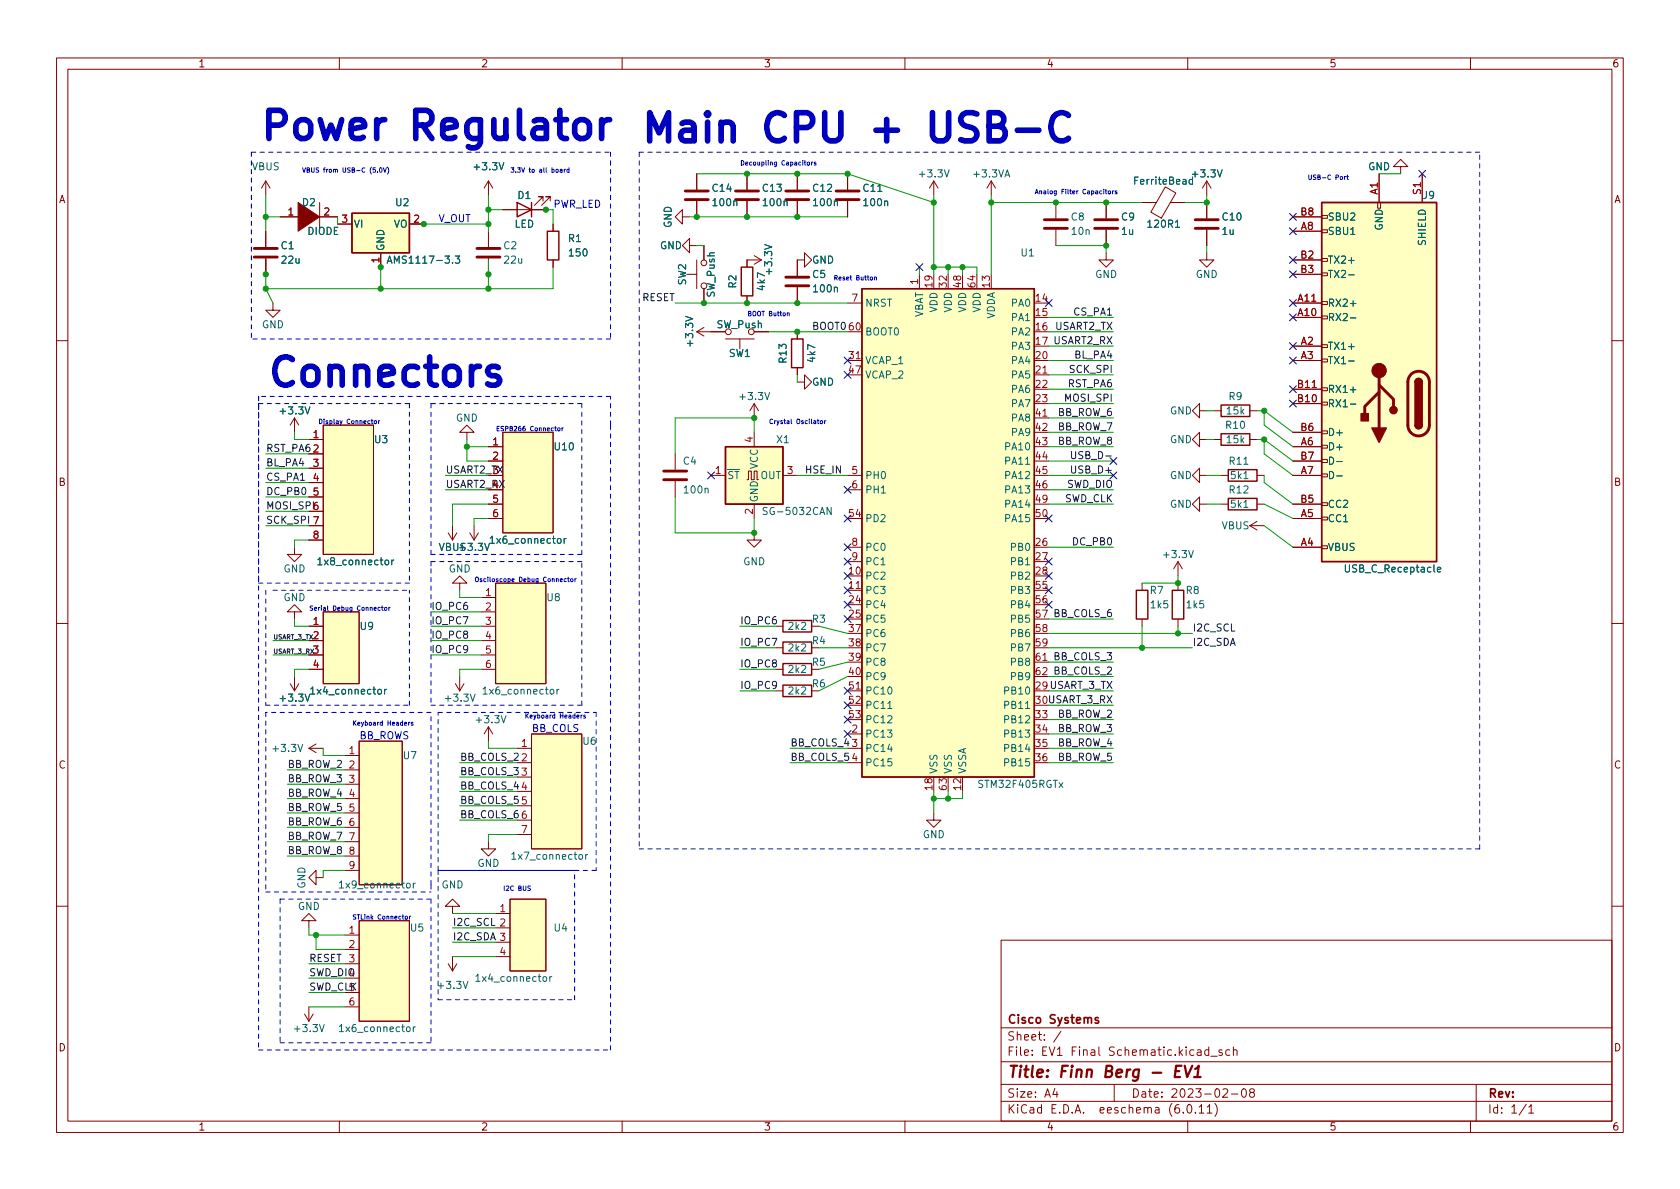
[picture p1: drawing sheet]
<svg xmlns="http://www.w3.org/2000/svg" width="297mm" height="210mm" viewBox="0 0 297 210" stroke-linecap="round" stroke-linejoin="round" font-family="sans-serif">
<defs><g id="words">
<g font-size="7" fill="#0000c2">
<text x="45.7" y="24.7">Power</text>
<text x="72.7" y="24.7">Regulator</text>
<text x="113" y="25.2">Main</text>
<text x="135" y="25.2">CPU</text>
<text x="155" y="25.2">+</text>
<text x="166" y="25.2">USB-C</text>
<text x="47" y="68.3">Connectors</text>
</g>
<g font-size="2.8" fill="#840000">
<text x="178" y="191.2">Title:</text>
<text x="187.3" y="191.2">Finn</text>
<text x="195.5" y="191.2">Berg</text>
<text x="208.6" y="191.2">EV1</text>
</g>
<g font-size="2.1" fill="#840000">
<text x="178" y="184.5">Sheet:</text>
<text x="178" y="181.5">Cisco</text>
<text x="185.5" y="181.5">Systems</text>
<text x="178" y="187.2">File:</text>
<text x="184.4" y="187.2">EV1</text>
<text x="190.1" y="187.2">Final</text>
<text x="197.2" y="187.2">Schematic.kicad_sch</text>
<text x="178" y="197.4">KiCad</text>
<text x="178" y="194.6">Size:</text>
<text x="184.7" y="194.6">A4</text>
<text x="185.7" y="197.4">E.D.A.</text>
<text x="194.6" y="197.4">eeschema</text>
<text x="200" y="194.6">Date:</text>
<text x="207" y="197.4">(6.0.11)</text>
<text x="207" y="194.6">2023-02-08</text>
<text x="263" y="194.6">Rev:</text>
<text x="263" y="197.4">Id:</text>
<text x="267.1" y="197.4">1/1</text>
</g>
<g font-size="1.8" fill="#840000">
<text x="35" y="12.3">1</text>
<text x="85" y="12.3">2</text>
<text x="135" y="12.3">3</text>
<text x="185" y="12.3">4</text>
<text x="235" y="12.3">5</text>
<text x="285" y="12.3">6</text>
<text x="10.4" y="36.3">A</text>
<text x="285.4" y="36.3">A</text>
<text x="78.7" y="83.7">USART2_TX</text>
<text x="10.3" y="86.3">B</text>
<text x="78.7" y="86.3">USART2_RX</text>
<text x="285.3" y="86.3">B</text>
<text x="10.3" y="136.3">C</text>
<text x="285.3" y="136.3">C</text>
<text x="10.3" y="186.3">D</text>
<text x="285.3" y="186.3">D</text>
<text x="35" y="200.3">1</text>
<text x="85" y="200.3">2</text>
<text x="135" y="200.3">3</text>
<text x="185" y="200.3">4</text>
<text x="235" y="200.3">5</text>
<text x="285" y="200.3">6</text>
</g>
<g font-size="1.8" fill="#006464">
<text x="44.5" y="30.5">VBUS</text>
<text x="83.4" y="30.5">+3.3V</text>
<text x="91.4" y="35.6">D1</text>
<text x="125.7" y="34.3">C14</text>
<text x="134.6" y="34.3">C13</text>
<text x="143.5" y="34.3">C12</text>
<text x="152.4" y="34.3">C11</text>
<text x="162.2" y="31.8">+3.3V</text>
<text x="171.8" y="31.8">+3.3VA</text>
<text x="200.3" y="33">FerriteBead</text>
<text x="210.4" y="31.8">+3.3V</text>
<text x="241.8" y="30.5">GND</text>
<text x="251.5" y="35.6">J9</text>
<text x="53.3" y="36.8">D2</text>
<text x="54.3" y="41.9">DIODE</text>
<text x="62.5" y="40.6">VI</text>
<text x="69.6" y="40.6">VO</text>
<text x="69.8" y="36.8">U2</text>
<text x="90.9" y="40.6">LED</text>
<text x="119.1" y="40.4" transform="rotate(-90 119.1 40.4)">GND</text>
<text x="125.7" y="36.8">100n</text>
<text x="134.6" y="36.8">100n</text>
<text x="143.5" y="36.8">100n</text>
<text x="152.4" y="36.8">100n</text>
<text x="189.2" y="39.4">C8</text>
<text x="189.2" y="41.9">10n</text>
<text x="198.1" y="39.4">C9</text>
<text x="198.1" y="41.9">1u</text>
<text x="202.6" y="40.6">120R1</text>
<text x="215.9" y="39.4">C10</text>
<text x="215.9" y="41.9">1u</text>
<text x="234.7" y="41.9">SBU1</text>
<text x="234.7" y="39.4">SBU2</text>
<text x="244.9" y="40.8" transform="rotate(-90 244.9 40.8)">GND</text>
<text x="49.5" y="44.5">C1</text>
<text x="49.5" y="47">22u</text>
<text x="68.3" y="47">AMS1117-3.3</text>
<text x="68.3" y="44.4" transform="rotate(-90 68.3 44.4)">GND</text>
<text x="88.9" y="44.5">C2</text>
<text x="88.9" y="47">22u</text>
<text x="100.3" y="43.2">R1</text>
<text x="100.3" y="45.7">150</text>
<text x="116.6" y="44.5">GND</text>
<text x="143.5" y="47">GND</text>
<text x="180.3" y="45.7">U1</text>
<text x="234.7" y="47">TX2+</text>
<text x="252.5" y="43.6" transform="rotate(-90 252.5 43.6)">SHIELD</text>
<text x="121.7" y="50.5" transform="rotate(-90 121.7 50.5)">SW2</text>
<text x="126.8" y="52.7" transform="rotate(-90 126.8 52.7)">SW_Push</text>
<text x="130.6" y="51.1" transform="rotate(-90 130.6 51.1)">R2</text>
<text x="135.6" y="51.6" transform="rotate(-90 135.6 51.6)">4k7</text>
<text x="136.9" y="48.9" transform="rotate(-90 136.9 48.9)">+3.3V</text>
<text x="143.5" y="49.5">C5</text>
<text x="143.5" y="52.1">100n</text>
<text x="193.6" y="49.5">GND</text>
<text x="211.3" y="49.5">GND</text>
<text x="234.7" y="49.5">TX2-</text>
<text x="46.2" y="58.4">GND</text>
<text x="126.6" y="58.4">SW_Push</text>
<text x="152.9" y="59.7">BOOT0</text>
<text x="152.9" y="54.6">NRST</text>
<text x="163.6" y="56.1" transform="rotate(-90 163.6 56.1)">VBAT</text>
<text x="166.1" y="55.3" transform="rotate(-90 166.1 55.3)">VDD</text>
<text x="168.7" y="55.3" transform="rotate(-90 168.7 55.3)">VDD</text>
<text x="171.2" y="55.3" transform="rotate(-90 171.2 55.3)">VDD</text>
<text x="173.7" y="55.3" transform="rotate(-90 173.7 55.3)">VDD</text>
<text x="176.3" y="56.4" transform="rotate(-90 176.3 56.4)">VDDA</text>
<text x="178.7" y="54.6">PA0</text>
<text x="178.7" y="57.2">PA1</text>
<text x="178.7" y="59.7">PA2</text>
<text x="234.7" y="57.2">RX2-</text>
<text x="234.7" y="54.6">RX2+</text>
<text x="122.9" y="61.6" transform="rotate(-90 122.9 61.6)">+3.3V</text>
<text x="128.8" y="63.5">SW1</text>
<text x="139.5" y="64.4" transform="rotate(-90 139.5 64.4)">R13</text>
<text x="144.5" y="64.3" transform="rotate(-90 144.5 64.3)">4k7</text>
<text x="152.9" y="64.8">VCAP_1</text>
<text x="178.7" y="62.2">PA3</text>
<text x="178.7" y="64.8">PA4</text>
<text x="234.7" y="62.2">TX1+</text>
<text x="234.7" y="64.8">TX1-</text>
<text x="130.4" y="71.1">+3.3V</text>
<text x="143.5" y="68.6">GND</text>
<text x="152.9" y="67.3">VCAP_2</text>
<text x="178.7" y="67.3">PA5</text>
<text x="178.7" y="69.9">PA6</text>
<text x="217.1" y="71.1">R9</text>
<text x="234.7" y="69.9">RX1+</text>
<text x="49.2" y="73.7">+3.3V</text>
<text x="80.5" y="74.9">GND</text>
<text x="178.7" y="72.4">PA7</text>
<text x="178.7" y="74.9">PA8</text>
<text x="178.7" y="77.5">PA9</text>
<text x="206.8" y="73.7">GND</text>
<text x="216.5" y="76.2">R10</text>
<text x="216.6" y="73.7">15k</text>
<text x="234.7" y="72.4">RX1-</text>
<text x="234.7" y="77.5">D+</text>
<text x="66" y="78.7">U3</text>
<text x="97.8" y="80">U10</text>
<text x="120.7" y="82.6">C4</text>
<text x="134.4" y="83" transform="rotate(-90 134.4 83)">VCC</text>
<text x="137.1" y="78.7">X1</text>
<text x="177.4" y="80">PA10</text>
<text x="177.4" y="82.6">PA11</text>
<text x="206.8" y="78.7">GND</text>
<text x="216.6" y="78.7">15k</text>
<text x="217.1" y="82.6">R11</text>
<text x="234.7" y="80">D+</text>
<text x="234.7" y="82.6">D-</text>
<text x="120.7" y="87.6">100n</text>
<text x="128.5" y="85.1">~{ST}</text>
<text x="134.4" y="88.9" transform="rotate(-90 134.4 88.9)">GND</text>
<text x="134.4" y="85.1">OUT</text>
<text x="152.9" y="85.1">PH0</text>
<text x="152.9" y="87.6">PH1</text>
<text x="177.4" y="85.1">PA12</text>
<text x="177.4" y="87.6">PA13</text>
<text x="206.8" y="85.1">GND</text>
<text x="217.1" y="87.6">R12</text>
<text x="217.4" y="85.1">5k1</text>
<text x="234.7" y="85.1">D-</text>
<text x="134.6" y="91.4">SG-5032CAN</text>
<text x="152.9" y="92.7">PD2</text>
<text x="177.4" y="90.2">PA14</text>
<text x="177.4" y="92.7">PA15</text>
<text x="206.8" y="90.2">GND</text>
<text x="215.9" y="94">VBUS</text>
<text x="217.4" y="90.2">5k1</text>
<text x="234.7" y="92.7">CC1</text>
<text x="234.7" y="90.2">CC2</text>
<text x="50.1" y="101.6">GND</text>
<text x="55.9" y="100.3">1x8_connector</text>
<text x="77.5" y="97.8">VBUS</text>
<text x="79.3" y="101.6">GND</text>
<text x="80.9" y="97.8">+3.3V</text>
<text x="86.4" y="96.5">1x6_connector</text>
<text x="131.3" y="100.3">GND</text>
<text x="152.9" y="97.8">PC0</text>
<text x="152.9" y="100.3">PC1</text>
<text x="178.5" y="97.8">PB0</text>
<text x="178.5" y="100.3">PB1</text>
<text x="205.4" y="99.1">+3.3V</text>
<text x="234.7" y="97.8">VBUS</text>
<text x="237.5" y="101.6">USB_C_Receptacle</text>
<text x="50.1" y="106.7">GND</text>
<text x="96.5" y="106.7">U8</text>
<text x="152.9" y="102.9">PC2</text>
<text x="152.9" y="105.4">PC3</text>
<text x="152.9" y="108">PC4</text>
<text x="178.5" y="102.9">PB2</text>
<text x="178.5" y="105.4">PB3</text>
<text x="178.5" y="108">PB4</text>
<text x="203.2" y="105.4">R7</text>
<text x="203.2" y="108">1k5</text>
<text x="209.6" y="105.4">R8</text>
<text x="209.6" y="108">1k5</text>
<text x="63.5" y="111.8">U9</text>
<text x="139.2" y="111.8">2k2</text>
<text x="143.5" y="110.5">R3</text>
<text x="152.9" y="110.5">PC5</text>
<text x="152.9" y="113">PC6</text>
<text x="178.5" y="110.5">PB5</text>
<text x="178.5" y="113">PB6</text>
<text x="139.2" y="115.6">2k2</text>
<text x="139.2" y="119.4">2k2</text>
<text x="143.5" y="114.3">R4</text>
<text x="143.5" y="118.1">R5</text>
<text x="152.9" y="115.6">PC7</text>
<text x="152.9" y="118.1">PC8</text>
<text x="178.5" y="115.6">PB7</text>
<text x="178.5" y="118.1">PB8</text>
<text x="49.2" y="124.5">+3.3V</text>
<text x="54.6" y="123.2">1x4_connector</text>
<text x="78.4" y="124.5">+3.3V</text>
<text x="85.1" y="123.2">1x6_connector</text>
<text x="139.2" y="123.2">2k2</text>
<text x="143.5" y="121.9">R6</text>
<text x="152.9" y="120.7">PC9</text>
<text x="152.9" y="123.2">PC10</text>
<text x="152.9" y="125.7">PC11</text>
<text x="177.3" y="123.2">PB10</text>
<text x="177.3" y="125.7">PB11</text>
<text x="178.5" y="120.7">PB9</text>
<text x="83.8" y="128.3">+3.3V</text>
<text x="152.9" y="130.8">PC13</text>
<text x="152.9" y="128.3">PC12</text>
<text x="177.3" y="128.3">PB12</text>
<text x="177.3" y="130.8">PB13</text>
<text x="47.9" y="133.4">+3.3V</text>
<text x="71.1" y="134.6">U7</text>
<text x="102.9" y="132.1">U6</text>
<text x="152.9" y="133.4">PC14</text>
<text x="152.9" y="135.9">PC15</text>
<text x="166.1" y="136.9" transform="rotate(-90 166.1 136.9)">VSS</text>
<text x="168.7" y="136.9" transform="rotate(-90 168.7 136.9)">VSS</text>
<text x="171.2" y="136.9" transform="rotate(-90 171.2 136.9)">VSSA</text>
<text x="177.3" y="133.4">PB14</text>
<text x="177.3" y="135.9">PB15</text>
<text x="172.7" y="139.7">STM32F405RGTx</text>
<text x="163.1" y="148.6">GND</text>
<text x="84.3" y="153.7">GND</text>
<text x="90.2" y="152.4">1x7_connector</text>
<text x="52.6" y="161.3">GND</text>
<text x="54.4" y="157.2" transform="rotate(-90 54.4 157.2)">GND</text>
<text x="59.7" y="157.5">1x9_connector</text>
<text x="78" y="157.5">GND</text>
<text x="72.4" y="165.1">U5</text>
<text x="97.8" y="165.1">U4</text>
<text x="83.8" y="174">1x4_connector</text>
<text x="77.1" y="175.3">+3.3V</text>
<text x="51.7" y="182.9">+3.3V</text>
<text x="59.7" y="182.9">1x6_connector</text>
</g>
<g font-size="1.8" fill="#a90000">
<text x="243.6" y="34.5" transform="rotate(-90 243.6 34.5)">A1</text>
<text x="251.2" y="34.6" transform="rotate(-90 251.2 34.6)">S1</text>
<text x="50.8" y="38.1">1</text>
<text x="57.1" y="38.1">2</text>
<text x="60.3" y="39.4">3</text>
<text x="73" y="39.4">2</text>
<text x="229.8" y="38.1">B8</text>
<text x="229.9" y="40.6">A8</text>
<text x="67.1" y="46.6" transform="rotate(-90 67.1 46.6)">1</text>
<text x="229.8" y="45.7">B2</text>
<text x="150.4" y="53.3">7</text>
<text x="162.3" y="50.5" transform="rotate(-90 162.3 50.5)">1</text>
<text x="164.8" y="51.1" transform="rotate(-90 164.8 51.1)">19</text>
<text x="167.4" y="51.1" transform="rotate(-90 167.4 51.1)">32</text>
<text x="169.9" y="51.1" transform="rotate(-90 169.9 51.1)">48</text>
<text x="172.5" y="51.1" transform="rotate(-90 172.5 51.1)">64</text>
<text x="175" y="51.1" transform="rotate(-90 175 51.1)">13</text>
<text x="182.9" y="53.3">14</text>
<text x="229.3" y="53.3">A11</text>
<text x="229.8" y="48.3">B3</text>
<text x="149.8" y="58.4">60</text>
<text x="182.9" y="55.9">15</text>
<text x="182.9" y="58.4">16</text>
<text x="229.3" y="55.9">A10</text>
<text x="149.8" y="63.5">31</text>
<text x="182.9" y="61">17</text>
<text x="182.9" y="63.5">20</text>
<text x="229.9" y="61">A2</text>
<text x="229.9" y="63.5">A3</text>
<text x="149.8" y="66">47</text>
<text x="182.9" y="66">21</text>
<text x="182.9" y="68.6">22</text>
<text x="182.9" y="71.1">23</text>
<text x="229.2" y="71.1">B10</text>
<text x="229.2" y="68.6">B11</text>
<text x="55.2" y="77.5">1</text>
<text x="182.9" y="73.7">41</text>
<text x="182.9" y="76.2">42</text>
<text x="229.8" y="76.2">B6</text>
<text x="55.2" y="80">2</text>
<text x="55.2" y="82.5">3</text>
<text x="86.9" y="78.7">1</text>
<text x="86.9" y="81.3">2</text>
<text x="86.9" y="83.8">3</text>
<text x="126.3" y="83.8">1</text>
<text x="133.1" y="78.4" transform="rotate(-90 133.1 78.4)">4</text>
<text x="139" y="83.8">3</text>
<text x="150.4" y="83.8">5</text>
<text x="182.9" y="78.7">43</text>
<text x="182.9" y="81.3">44</text>
<text x="182.9" y="83.8">45</text>
<text x="229.8" y="81.3">B7</text>
<text x="229.9" y="78.7">A6</text>
<text x="229.9" y="83.8">A7</text>
<text x="55.2" y="85.1">4</text>
<text x="55.2" y="87.6">5</text>
<text x="86.9" y="86.4">4</text>
<text x="86.9" y="88.9">5</text>
<text x="150.4" y="86.4">6</text>
<text x="182.9" y="86.4">46</text>
<text x="182.9" y="88.9">49</text>
<text x="229.8" y="88.9">B5</text>
<text x="55.2" y="95.2">8</text>
<text x="55.2" y="90.2">6</text>
<text x="55.2" y="92.7">7</text>
<text x="86.9" y="91.4">6</text>
<text x="133.1" y="91.1" transform="rotate(-90 133.1 91.1)">2</text>
<text x="149.8" y="91.4">54</text>
<text x="182.9" y="91.4">50</text>
<text x="229.9" y="91.4">A5</text>
<text x="149.8" y="101.6">10</text>
<text x="150.4" y="96.5">8</text>
<text x="150.4" y="99.1">9</text>
<text x="182.9" y="96.5">26</text>
<text x="182.9" y="99.1">27</text>
<text x="182.9" y="101.6">28</text>
<text x="229.9" y="96.5">A4</text>
<text x="85.7" y="105.4">1</text>
<text x="85.7" y="107.9">2</text>
<text x="149.8" y="104.1">11</text>
<text x="149.8" y="106.7">24</text>
<text x="182.9" y="104.1">55</text>
<text x="182.9" y="106.7">56</text>
<text x="55.2" y="110.5">1</text>
<text x="55.2" y="113">2</text>
<text x="85.7" y="110.5">3</text>
<text x="85.7" y="113">4</text>
<text x="149.8" y="109.2">25</text>
<text x="149.8" y="111.8">37</text>
<text x="182.9" y="109.2">57</text>
<text x="182.9" y="111.8">58</text>
<text x="55.2" y="115.6">3</text>
<text x="55.2" y="118.1">4</text>
<text x="85.7" y="115.6">5</text>
<text x="85.7" y="118.1">6</text>
<text x="149.8" y="114.3">38</text>
<text x="149.8" y="116.8">39</text>
<text x="149.8" y="119.4">40</text>
<text x="182.9" y="114.3">59</text>
<text x="182.9" y="116.8">61</text>
<text x="182.9" y="119.4">62</text>
<text x="149.8" y="121.9">51</text>
<text x="149.8" y="124.5">52</text>
<text x="149.8" y="127">53</text>
<text x="150.4" y="129.5">2</text>
<text x="182.9" y="127">33</text>
<text x="182.9" y="129.5">34</text>
<text x="61.5" y="133.3">1</text>
<text x="61.5" y="135.9">2</text>
<text x="92" y="132.1">1</text>
<text x="92" y="134.6">2</text>
<text x="92" y="137.2">3</text>
<text x="150.4" y="134.6">4</text>
<text x="182.9" y="132.1">35</text>
<text x="182.9" y="134.6">36</text>
<text x="61.5" y="138.4">3</text>
<text x="61.5" y="141">4</text>
<text x="61.5" y="143.5">5</text>
<text x="92" y="142.2">5</text>
<text x="164.8" y="140" transform="rotate(-90 164.8 140)">18</text>
<text x="167.4" y="140" transform="rotate(-90 167.4 140)">63</text>
<text x="169.9" y="140" transform="rotate(-90 169.9 140)">12</text>
<text x="61.5" y="146">6</text>
<text x="61.5" y="148.6">7</text>
<text x="92" y="144.8">6</text>
<text x="92" y="147.3">7</text>
<text x="61.5" y="151.1">8</text>
<text x="61.5" y="153.7">9</text>
<text x="88.2" y="161.3">1</text>
<text x="61.5" y="165.1">1</text>
<text x="61.5" y="167.6">2</text>
<text x="88.2" y="168.9">4</text>
<text x="61.5" y="177.8">6</text>
</g>
<g font-size="1.8" fill="#0000c2">
<text x="77.5" y="39.3">V_OUT</text>
<text x="97.8" y="36.7">PWR_LED</text>
<text x="63.5" y="130.7">BB_ROWS</text>
<text x="94" y="129.4">BB_COLS</text>
</g>
<g font-size="1.8" fill="#0f0f0f">
<text x="113.5" y="53.2">RESET</text>
<text x="143.5" y="58.3">BOOT0</text>
<text x="186.5" y="58.3">USART2_TX</text>
<text x="189.7" y="55.8">CS_PA1</text>
<text x="186.2" y="60.9">USART2_RX</text>
<text x="188.9" y="65.9">SCK_SPI</text>
<text x="189.9" y="63.4">BL_PA4</text>
<text x="188" y="71">MOSI_SPI</text>
<text x="188.7" y="68.5">RST_PA6</text>
<text x="187" y="76.1">BB_ROW_7</text>
<text x="187" y="73.6">BB_ROW_6</text>
<text x="47" y="79.9">RST_PA6</text>
<text x="47" y="82.4">BL_PA4</text>
<text x="142.2" y="83.7">HSE_IN</text>
<text x="187" y="78.6">BB_ROW_8</text>
<text x="189.1" y="83.7">USB_D+</text>
<text x="189.1" y="81.2">USB_D-</text>
<text x="47" y="87.5">DC_PB0</text>
<text x="47" y="85">CS_PA1</text>
<text x="188.2" y="88.8">SWD_CLK</text>
<text x="188.6" y="86.3">SWD_DIO</text>
<text x="47" y="90.1">MOSI_SPI6</text>
<text x="47" y="92.6">SCK_SPI 7</text>
<text x="189.4" y="96.4">DC_PB0</text>
<text x="76.2" y="107.8">IO_PC6</text>
<text x="76.2" y="112.9">IO_PC8</text>
<text x="76.2" y="110.4">IO_PC7</text>
<text x="130.8" y="110.4">IO_PC6</text>
<text x="186.2" y="109.1">BB_COLS_6</text>
<text x="210.8" y="111.7">I2C_SCL</text>
<text x="76.2" y="115.5">IO_PC9</text>
<text x="130.8" y="118">IO_PC8</text>
<text x="130.8" y="114.2">IO_PC7</text>
<text x="186.2" y="119.3">BB_COLS_2</text>
<text x="186.2" y="116.7">BB_COLS_3</text>
<text x="210.8" y="114.2">I2C_SDA</text>
<text x="130.8" y="121.8">IO_PC9</text>
<text x="182.9" y="121.9">29 USART_3_TX</text>
<text x="182.9" y="124.5">30 USART_3_RX</text>
<text x="139.7" y="132">BB_COLS_4</text>
<text x="187" y="129.4">BB_ROW_3</text>
<text x="187" y="126.9">BB_ROW_2</text>
<text x="187" y="132">BB_ROW_4</text>
<text x="50.8" y="135.8">BB_ROW_2</text>
<text x="81.3" y="137.1">BB_COLS_3</text>
<text x="81.3" y="134.5">BB_COLS_2</text>
<text x="139.7" y="134.5">BB_COLS_5</text>
<text x="150.4" y="132.1">3</text>
<text x="187" y="134.5">BB_ROW_5</text>
<text x="50.8" y="143.4">BB_ROW_5</text>
<text x="50.8" y="138.3">BB_ROW_3</text>
<text x="50.8" y="140.9">BB_ROW_4</text>
<text x="81.3" y="142.1">BB_COLS_5</text>
<text x="81.3" y="139.6">BB_COLS_4</text>
<text x="92" y="139.7">4</text>
<text x="50.8" y="148.5">BB_ROW_7</text>
<text x="50.8" y="145.9">BB_ROW_6</text>
<text x="81.3" y="144.7">BB_COLS_6</text>
<text x="50.8" y="151">BB_ROW_8</text>
<text x="80" y="166.3">I2C_SDA 3</text>
<text x="80" y="163.7">I2C_SCL 2</text>
<text x="54.6" y="172.6">SWD_DIO</text>
<text x="54.6" y="170.1">RESET 3</text>
<text x="61.5" y="172.7">4</text>
<text x="54.6" y="175.2">SWD_CLK</text>
<text x="61.5" y="175.3">5</text>
</g>
<g font-size="1.1" fill="#0000c2">
<text x="130.8" y="29.2">Decoupling</text>
<text x="138.2" y="29.2">Capacitors</text>
<text x="53.3" y="30.5">VBUS</text>
<text x="57.2" y="30.5">from</text>
<text x="60.7" y="30.5">USB-C</text>
<text x="65.6" y="30.5">(5.0V)</text>
<text x="90.2" y="30.5">3.3V</text>
<text x="93.5" y="30.5">to</text>
<text x="95.5" y="30.5">all</text>
<text x="97.8" y="30.5">board</text>
<text x="182.9" y="34.3">Analog</text>
<text x="187.6" y="34.3">Filter</text>
<text x="191.5" y="34.3">Capacitors</text>
<text x="231.1" y="31.8">USB-C</text>
<text x="236.1" y="31.8">Port</text>
<text x="147.3" y="49.6">Reset</text>
<text x="151.4" y="49.6">Button</text>
<text x="132.1" y="55.9">BOOT Button</text>
<text x="56.2" y="75">Display</text>
<text x="61.3" y="75">Connector</text>
<text x="87.6" y="76.2">ESP8266</text>
<text x="93.7" y="76.2">Connector</text>
<text x="135.9" y="75">Crystal</text>
<text x="140.8" y="75">Oscilator</text>
<text x="54.6" y="108">Serial</text>
<text x="58.8" y="108">Debug</text>
<text x="63.3" y="108">Connector</text>
<text x="83.8" y="102.9">Osciloscope</text>
<text x="91.7" y="102.9">Debug</text>
<text x="96.2" y="102.9">Connector</text>
<text x="62.2" y="128.3">Keyboard</text>
<text x="68.5" y="128.3">Headers</text>
<text x="92.7" y="127">Keyboard</text>
<text x="99" y="127">Headers</text>
<text x="88.9" y="157.5">I2C</text>
<text x="91.6" y="157.5">BUS</text>
<text x="62.2" y="162.6">STLink</text>
<text x="66.8" y="162.6">Connector</text>
</g>
<g font-size="1.1" fill="#0f0f0f">
<text x="48.3" y="113.1">USART_3_TX</text>
<text x="48.3" y="115.6">USART_3_RX</text>
</g>
</g></defs>
<g fill="none" stroke="#840000" stroke-width=".18">
<path d="M10 10.2h277v190.1h-277zM12 12.2h273v186.1h-273zM60 10.2v2M110 10.2v2M160 10.2v2M210 10.2v2M260 10.2v2M47 32l-.8 1.3M47 32v2.5M47 32l.8 1.3M49.5 38.3h3.8M55.9 38.3h3.8"/>
<path d="M56.5 35.8v5.1M59.7 39.6h2.5M72.4 39.6h2.5M86.4 32l-.8 1.3M86.4 32v2.5M86.4 32l.7 1.3M88.9 37.1h7.6M96 35.6v-.8h-.8h.8l-1.5 1.5M97.3 35.6v-.8h-.8h.8l-1.5 1.5M97.8 39.6v1.3M120.6 38.3v-1.2l-1.2 1.2 1.2 1.3v-1.3h1.3M123.2 30.7v2.8"/>
<path d="M123.2 35.6v2.7M132.1 30.7v2.8M132.1 35.6v2.7M141 30.7v2.8M141 35.6v2.7M149.9 30.7v2.8M149.9 35.6v2.7M165.1 32v2.5M165.1 32l-.8 1.3M165.1 32l.8 1.3M175.3 32v2.5M175.3 32l-.8 1.3"/>
<path d="M175.3 32l.7 1.3M186.7 35.8v2.8M195.6 35.8v2.8M201.9 35.8h2.6M206 33l1.9 1.1-2.6 4.5-1.8-1.1zM207 35.8h2.5M213.4 32v2.5M213.4 35.8v2.8M213.4 32l-.8 1.3M213.4 32l.7 1.3M228.6 38.3h5.1M233.7 38.1h1v.5h-1z"/>
<path d="M243.6 35.8h.5v1h-.5zM243.8 30.7v5.1M247.6 29.5h1.3l-1.3-1.3-1.2 1.3h1.2v1.2M251.5 30.7v5.1M47 40.9v2.8M47 45.7v2.8M48.3 53.6v1.3h1.2l-1.2 1.2-1.3-1.2h1.3M67.3 44.7v2.5M86.4 40.9v2.8M86.4 45.7v2.8M97.8 46v1.2M121.4 48.5h1.8"/>
<path d="M121.9 43.4v-1.2l-1.3 1.2 1.3 1.3v-1.3h1.3M123.2 58.7h5.1M123.2 46v5M123.2 58.7l1.3 .7M124.5 43.4v2.6M124.5 51v2.6M124.5 57.9l-1.3 .8M128.3 59.9h5M130.8 59.9v1.8M132.1 52.3v1.3M133.3 58.7h2.6M133.3 45.2l1.3 .8"/>
<path d="M134.6 46h-2.5v1.2M134.6 46l-1.3 .7M141 50.8v2.8M141 58.7v1.2M142.2 46v1.2l1.3-1.2-1.3-1.3v1.3h-1.2v2.8M149.9 58.7h2.5M149.9 53.6h2.5M162.6 48.5v2.5M165.1 48.5v2.5M167.6 48.5v2.5M170.2 48.5v2.5M172.7 48.5v2.5"/>
<path d="M175.3 48.5v2.5M182.9 58.7h2.5M182.9 53.6h2.5M182.9 56.1h2.5M186.7 40.6v2.8M195.6 44.7v1.3h1.2l-1.2 1.2-1.3-1.2h1.3M195.6 40.6v2.8M213.4 44.7v1.3h1.2l-1.2 1.2-1.3-1.2h1.3M213.4 40.6v2.8M228.6 53.6h5.1M228.6 56.1h5.1M228.6 46h5.1"/>
<path d="M228.6 48.5h5.1M228.6 40.9h5.1M233.7 40.6h1v.5h-1zM233.7 45.7h1v.5h-1zM233.7 48.3h1v.5h-1zM233.7 53.3h1v.5h-1zM233.7 55.9h1v.5h-1zM10 60.2h2M52.1 73.9l-.8 1.3M52.1 73.9v2.5M52.1 73.9l.7 1.3M54.6 77.7h2.5"/>
<path d="M57.1 75.2h8.9v22.8h-8.9zM82.5 76.4h1.3l-1.3-1.2-1.2 1.2h1.2v1.3M86.4 79h2.5M88.9 76.4h8.9v17.8h-8.9zM133.3 71.4v2.5M133.3 76.4v2.6M133.3 71.4l-.7 1.2M133.3 71.4l.8 1.2M141 67.6h1.2v-1.3l1.3 1.3-1.3 1.2v-1.2M141 65v1.3M149.9 63.7h2.5M149.9 66.3h2.5"/>
<path d="M182.9 61.2h2.5M182.9 63.7h2.5M182.9 66.3h2.5M182.9 68.8h2.5M182.9 71.4h2.5M182.9 73.9h2.5M182.9 76.4h2.5M182.9 79h2.5M212.1 72.6v-1.2l-1.3 1.2 1.3 1.3v-1.3h1.3M212.1 77.7v-1.3l-1.3 1.3 1.3 1.3v-1.3h1.3M214.6 77.7h1.3M214.6 72.6h1.3"/>
<path d="M221 77.7h1.2M221 72.6h1.2M228.6 61.2h5.1M228.6 63.7h5.1M228.6 68.8h5.1M228.6 71.4h5.1M228.6 76.4h5.1M228.6 79h5.1M233.7 61h1v.5h-1zM233.7 63.5h1v.5h-1zM233.7 68.6h1v.5h-1zM233.7 71.1h1v.5h-1z"/>
<path d="M233.7 76.2h1v.5h-1zM233.7 78.7h1v.5h-1zM285 60.2h2M52.1 96.8v1.2h1.2l-1.2 1.3-1.3-1.3h1.3M54.6 80.3h2.5M54.6 82.8h2.5M54.6 85.3h2.5M54.6 87.9h2.5M54.6 90.4h2.5M54.6 93h2.5M54.6 95.5h2.5M79.2 94.2l.8 1.3"/>
<path d="M80 93v2.5M80.8 94.2l-.8 1.3M83.1 94.2l.7 1.3M83.8 93v2.5M84.6 94.2l-.8 1.3M86.4 81.5h2.5M86.4 89.1h2.5M86.4 91.7h2.5M119.4 80.3v2.8M119.4 85.1v2.8M125.7 84.1h2.6M132.1 84.8h.2v-1.5h.5v1.5h.5v-1.5h.6v1.5h.2"/>
<path d="M133.3 94.2v1.3h1.3l-1.3 1.3-1.2-1.3h1.2M133.3 89.1v2.6M138.4 84.1h2.6M149.9 96.8h2.5M149.9 99.3h2.5M149.9 84.1h2.5M149.9 86.6h2.5M149.9 91.7h2.5M182.9 96.8h2.5M182.9 99.3h2.5M182.9 81.5h2.5M182.9 84.1h2.5"/>
<path d="M182.9 86.6h2.5M182.9 89.1h2.5M182.9 91.7h2.5M208.3 99.3l-.8 1.3M208.3 99.3v2.5M208.3 99.3l.7 1.3M212.1 84.1v-1.3l-1.3 1.3 1.3 1.2v-1.2h1.3M212.1 89.1v-1.2l-1.3 1.2 1.3 1.3v-1.3h1.3M215.9 84.1h1.3M215.9 89.1h1.3M221 93h2.5M221 93l1.2 .7"/>
<path d="M222.2 84.1h1.3M222.2 89.1h1.3M222.2 92.2l-1.2 .8M228.6 96.8h5.1M228.6 81.5h5.1M228.6 84.1h5.1M228.6 89.1h5.1M228.6 91.7h5.1M233.7 81.3h1v.5h-1zM233.7 83.8h1v.5h-1zM233.7 88.9h1v.5h-1zM233.7 91.4h1v.5h-1z"/>
<path d="M233.7 96.5h1v.5h-1zM10 110.2h2M52.1 108.2h1.2l-1.2-1.3-1.3 1.3h1.3v1.3M52.1 119.6v2.6M54.6 110.7h2.5M54.6 118.4h2.5M54.6 113.3h2.5M54.6 115.8h2.5M57.1 108.2h6.4v12.7h-6.4zM81.3 103.1h1.2l-1.2-1.3-1.3 1.3h1.3v1.3M81.3 119.6v2.6M85.1 110.7h2.5"/>
<path d="M85.1 118.4h2.5M85.1 105.7h2.5M85.1 108.2h2.5M85.1 113.3h2.5M85.1 115.8h2.5M87.6 103.1h8.9v17.8h-8.9zM137.2 114.5h1.2M137.2 110.7h1.2M137.2 118.4h1.2M149.9 101.8h2.5M149.9 104.4h2.5M149.9 106.9h2.5"/>
<path d="M149.9 109.5h2.5M149.9 112h2.5M149.9 114.5h2.5M149.9 117.1h2.5M149.9 119.6h2.5M182.9 101.8h2.5M182.9 104.4h2.5M182.9 106.9h2.5M182.9 109.5h2.5M182.9 112h2.5M182.9 114.5h2.5M182.9 117.1h2.5"/>
<path d="M182.9 119.6h2.5M201.9 103.1v1.3M201.9 109.5v1.2M208.3 103.1v1.3M208.3 109.5v1.2M285 110.2h2M51.3 120.9l.8 1.3M52.8 120.9l-.7 1.3M54.6 132.3h2.5M54.6 132.3l1.3 .8M55.9 131.6l-1.3 .7M61 133.6h2.5"/>
<path d="M61 136.1h2.5M61 138.7h2.5M63.5 131.1h7.6v25.4h-7.6zM80.5 120.9l.8 1.3M82 120.9l-.7 1.3M86.4 128.5v2.6M86.4 128.5l-.8 1.3M86.4 128.5l.7 1.3M91.4 132.3h2.6M91.4 134.9h2.6M91.4 137.4h2.6M91.4 139.9h2.6"/>
<path d="M94 129.8h8.9v20.3h-8.9zM137.2 122.2h1.2M149.9 129.8h2.5M149.9 132.3h2.5M149.9 127.2h2.5M149.9 134.9h2.5M149.9 122.2h2.5M149.9 124.7h2.5M165.1 137.4v2.5M167.6 137.4v2.5M170.2 137.4v2.5M182.9 129.8h2.5"/>
<path d="M182.9 132.3h2.5M182.9 127.2h2.5M182.9 134.9h2.5M55.9 155.2v-1.3l-1.3 1.3 1.3 1.3v-1.3h1.2M61 141.2h2.5M61 143.8h2.5M61 146.3h2.5M61 148.8h2.5M61 151.4h2.5M61 153.9h2.5M86.4 148.8v1.3h1.2l-1.2 1.3-1.3-1.3h1.3M90.2 159h6.3v12.7h-6.3z"/>
<path d="M91.4 142.5h2.6M91.4 145h2.6M91.4 147.6h2.6M165.1 143.8v1.2h1.3l-1.3 1.3-1.3-1.3h1.3M10 160.2h2M53.8 179.3l.8 1.3M54.6 162.8h1.3l-1.3-1.3-1.3 1.3h1.3v1.3M54.6 178v2.6M55.4 179.3l-.8 1.3M61 165.3h2.5M61 167.9h2.5M61 170.4h2.5"/>
<path d="M61 173h2.5M61 178h2.5M63.5 162.8h8.9v17.8h-8.9zM79.2 170.4l.8 1.3M80 160.3h1.3l-1.3-1.3-1.3 1.3h1.3v1.2M80 169.2v2.5M80.8 170.4l-.8 1.3M87.6 161.5h2.6M87.6 164.1h2.6M87.6 166.6h2.6M87.6 169.2h2.6M177 166.3h108v32h-108z"/>
<path d="M285 160.2h2M60 198.3v2M110 198.3v2M160 198.3v2M177 194.8h108M177 191.8h108M177 187.8h108M177 181.8h108M182.5 186.5v.1M182.5 185.7v.1M184.6 183.8v.1M184.6 183v.1"/>
<path d="M187.6 182.4l-1.3 1.9M197 191.8v3M197 185.2l-.6-.1-.3 .3 .2 .4 .6 .3v.4l-.2 .1h-.6M204.3 195.9h.6v.9M204.9 196.2l-.5 .1a.29 .29 0 0 0-.2 .2 .29 .29 0 0 0 .2 .3h.5M210 198.3v2M214.8 195.1a1.72 1.72 0 0 1 0 2.3M217.4 185.7l-.4-.1-.3 .3v.4l.2 .3h.5M217.7 193.5h1.2M218.1 185.8l.2-.2 .3 .1 .1 .9M218.1 185.1v1.5M219.7 192.6l.2-.1a.81 .81 0 0 1 .5 .7 .81 .81 0 0 1-.3 .8h-.1a.81 .81 0 0 1-.6-.6 .81 .81 0 0 1 .3-.8z"/>
<path d="M221.2 193.2l-.3-.3 .1-.2 .2-.2 .4 .1 .2 .2-.1 .2-.6 .2-.2 .3 .1 .4 .2 .1h.4l.2-.3-.1-.4-.2-.1M260 198.3v2M261 191.8v6.5M270.3 195.8l.4-.5v1.5M270.3 196.8h.9"/>
<circle cx="124.5" cy="50.5" r=".51"/>
<circle cx="124.5" cy="46.5" r=".51"/>
</g>
<path d="M203.8 189.7h1.5M208.9 188.5h-.9l-.3 2h1" fill="none" stroke="#840000" stroke-width=".4"/>
<g fill="none" stroke="#840000" stroke-width=".25">
<path d="M62.2 37.7h10.2v7h-10.2zM91.4 35.8l2.6 1.3-2.6 1.2zM94 35.8v2.5M233.7 35.8h20.3v63.5h-20.3zM96.8 40.9h2v5.1h-2zM131.1 47.2h2v5.1h-2zM140 59.9h2v5.1h-2zM152.4 51h30.5v86.4h-30.5zM128.3 79h10.1v10.1h-10.1zM215.9 71.6h5.1v2.1h-5.1zM215.9 76.7h5.1v2h-5.1zM250.2 67.6a.64 .64 0 0 1 .6-.7 .64 .64 0 0 1 .7 .7"/>
<path d="M250.2 75.2a.64 .64 0 0 0 .6 .6 .64 .64 0 0 0 .7-.6M217.2 88.1h5v2.1h-5zM217.2 83.1h5v2h-5zM138.4 109.7h5.1v2.1h-5.1zM138.4 113.5h5.1v2.1h-5.1zM138.4 117.3h5.1v2.1h-5.1zM200.9 104.4h2v5.1h-2zM207.3 104.4h2v5.1h-2zM138.4 121.2h5.1v2h-5.1z"/>
</g>
<g fill="none" stroke="#840000" stroke-width=".51">
<path d="M121.2 35.3h4M121.2 33.8h4M130 35.3h4.1M130 33.8h4.1M138.9 35.3h4.1M138.9 33.8h4.1M147.8 35.3h4.1M147.8 33.8h4.1M184.7 38.9h4M193.5 38.9h4.1M211.3 38.9h4.1M45 45.5h4"/>
<path d="M45 43.9h4M84.3 45.5h4.1M84.3 43.9h4.1M138.9 50.5h4.1M138.9 49h4.1M184.7 40.4h4M193.5 40.4h4.1M211.3 40.4h4.1M243.8 68.1l2.6 2.5v1.3M243.8 69.3l-2.5 2.6v1.2M243.8 65.5v10.2M249.5 66.2a1.91 1.91 0 0 1 2.1-.4 1.91 1.91 0 0 1 1.1 1.8v7.6a1.91 1.91 0 0 1-1.9 1.9 1.91 1.91 0 0 1-1.9-1.9v-7.8l.2-.6z"/>
<path d="M117.3 84.8h4.1M117.3 83.3h4.1"/>
</g>
<g fill="none" stroke="#006464" stroke-width=".18">
<path d="M88.2 28.8l.5 1.2 .4-1.2M129.7 35.7l.2-.2 .3 .1 .1 .8M138.6 35.7l.2-.2 .3 .1 .1 .8M147.5 35.7l.2-.2 .3 .1 .1 .8M155.2 33.8h.7M156.4 35.7l.2-.2 .3 .1 .1 .8M167 30l.4 1.3 .4-1.3M177.7 31.3l.4-1.3 .4 1.3M177.8 30.9h.6M207.8 39.3l.4-.4v1.3M210.9 31.8l-.4-.1-.3 .3 .2 .5h.5M210.9 31.3v1.3"/>
<path d="M215.2 30l.5 1.3 .4-1.3M80 46.4v.1M80.5 45.3h.8l-.4 .5 .3 .1v.5l-.2 .1-.5-.1M121.2 55.9l1.3 .5-1.3 .4M135.2 43.2l1.3 .5-1.3 .4M147.5 50.9l.2-.1h.3l.1 .8M207.8 40.2h.8M238.5 48.6h.9M238.8 56.2h.9M238.8 53.7h.9M53.9 71.9l.5 1.3 .4-1.3M135.2 69.4l.4 1.3 .5-1.3"/>
<path d="M238.5 63.8h.9M238.8 71.5h.9M238.8 68.9h.9M68.1 99.2l.2-.2 .4 .2v.4l-.1 .2-.3 .1-.2-.1zM69.3 99v.9M69.6 99l-.3 .3M85.7 96.1l.4 1.2 .4-1.2M98.6 95.3l.2-.1 .3 .1 .1 .5-.1 .2-.3 .1-.2-.1zM99.7 95.2v.9M100.1 95.2l-.4 .3M124.7 86.5l.1-.2 .3 .1 .1 .8M128.6 83h2.2"/>
<path d="M147 89.7v1.3l-.8-1.3v1.3M181.3 82.1h.8M210.2 97.3l.4 1.3 .4-1.3M219.9 82.1h.8M219.9 89.7h.8M219.9 84.6h.8M236.3 84.2h1M236.3 81.6h1M254.1 100.7l.6-.1v-.2l-.4-.1-.2 .2 .1 .6h.5M52.7 131.6l.4 1.3 .4-1.3M53.9 122.7l.5 1.3 .4-1.3M66.8 122l.2-.1 .4 .1v.5l-.1 .2h-.3l-.2-.1z"/>
<path d="M68 121.9v.8M68.4 121.9l-.4 .2M83.2 122.7l.4 1.3 .4-1.3M88.6 126.6l.4 1.2 .5-1.2M97.3 122l.2-.1 .4 .1v.5l-.1 .2h-.3l-.2-.1zM98.5 121.9v.8M98.8 121.9l-.3 .2M157 125.3h.7M181.3 125.3h.8M187.3 138.4l.6 .9M187.9 138.4l-.6 .9M71.9 156.3l.2-.1 .4 .1v.5l-.1 .2h-.3l-.2-.1z"/>
<path d="M73.1 156.2v.8M73.4 156.2l-.3 .2M102.4 151.2l.2-.1 .3 .1 .1 .5-.1 .2-.3 .1-.2-.2zM103.6 151.1v.9M103.9 151.1l-.3 .2M81.9 173.5l.4 1.3 .4-1.3M96.1 172.8l.1-.1 .4 .1 .1 .5-.2 .2h-.3l-.1-.1zM97.2 172.7v.8M97.6 172.7l-.4 .2M56.5 181.2l.4 1.2 .4-1.2M71.9 181.7l.2-.1 .4 .1v.5l-.1 .2h-.3l-.2-.1zM73.1 181.6v.8"/>
<path d="M73.4 181.6l-.3 .2"/>
</g>
<g fill="#ffffc2" stroke="#ffffc2" stroke-width=".18">
<path d="M152.4 51h30.5v86.4h-30.5z"/>
<path d="M62.2 37.7h10.2v7h-10.2z"/>
<path d="M128.3 79h10.1v10.1h-10.1z"/>
<path d="M57.1 75.2h8.9v22.8h-8.9z"/>
<path d="M87.6 103.1h8.9v17.8h-8.9z"/>
<path d="M90.2 159h6.3v12.7h-6.3z"/>
<path d="M88.9 76.4h8.9v17.8h-8.9z"/>
<path d="M57.1 108.2h6.4v12.7h-6.4z"/>
<path d="M63.5 162.8h8.9v17.8h-8.9z"/>
<path d="M63.5 131.1h7.6v25.4h-7.6z"/>
<path d="M94 129.8h8.9v20.3h-8.9z"/>
<path d="M233.7 35.8h20.3v63.5h-20.3z"/>
</g>
<path d="M151.4 63.4h.7M184.4 66h.7M184.4 73.6h.7M232 68.5h.7M151.4 104.1h.7M184.4 116.8h.7M151.4 121.9h.7" fill="none" stroke="#a90000" stroke-width=".18"/>
<g fill="#840000" stroke="#840000" stroke-width=".18">
<path d="M52.7 35.8l3.8 2.5-3.8 2.6z"/>
<circle cx="243.8" cy="65.5" r="1.27"/>
</g>
<g fill="#840000" stroke="#840000" stroke-width=".25">
<path d="M250.4 67.1a.64 .64 0 0 1 .7-.1 .64 .64 0 0 1 .4 .6h-1.3z"/>
<path d="M250.2 67.6h1.3v7.6h-1.3z"/>
<path d="M250.2 75.2h1.3a.64 .64 0 0 1-.7 .6 .64 .64 0 0 1-.6-.6z"/>
<path d="M242.6 75.7h2.5l-1.3 2.5z"/>
<path d="M240.7 73.1h1.2v1.3h-1.2z"/>
<circle cx="246.4" cy="72.5" r=".63"/>
</g>
<path d="M195.5 80.6h1" fill="none" stroke="#0f0f0f" stroke-width=".18"/>
<g fill="none" stroke="#0000c2" stroke-width=".18">
<path d="M137.3 29.2l-.4-.1 .1-.4h.3v.6l-.2 .2-.2-.1M144.3 28.7l-.3 .1 .3 .2v.2h-.3M186.8 33.7v.7l-.2 .1h-.2M186.8 33.8l-.3-.1-.1 .2 .1 .3h.3M190.6 33.7l-.2 .2M197.5 33.8l-.3 .1 .3 .2v.1h-.3M235.3 31a.35 .35 0 0 0-.5 .3 .35 .35 0 0 0 .5 .4M139.2 55.4h.3v.5M154.6 49.1l.3-.1 .1 .5M60.1 74.4l.2 .5M60.5 74.4l-.4 .8M66.9 74.4v.5"/>
<path d="M67.2 74.4l-.3 .1M92.8 75.4l-.3 .2-.1 .4 .2 .2 .2-.1v-.4h-.2l-.2 .1M99.4 75.7v.5M99.6 75.7l-.2 .1M139.9 74.1v.7l.1 .1M145.8 74.4v.5M146 74.4l-.2 .1M57.9 107.1v.7l.1 .1M69 107.4l-.3 .2M90.5 102.6l.4-.1v-.1h-.4l.1 .4h.3M101.9 102.3l-.3 .2M67.6 127.8l-.2-.1-.2 .2 .1 .3h.3"/>
<path d="M67.6 127.5v.8M73 127.8h-.3l.3 .2v.2h-.3M98.1 126.5h-.2l-.2 .1 .1 .4h.3M98.1 126.2v.8M103.5 126.5l-.3 .1 .3 .2v.2h-.3M72.4 162v.6M72.6 162l-.2 .2"/>
</g>
<path d="M107.8 21.2a1.28 1.28 0 0 0-1.4 .9M88.1 65l-.5-.2h-.7l-.5 .2-.2 .5 .2 .7 .5 .2h.7l.5 .3 .3 .5-.3 .7-.5 .2h-.9l-.5-.2" fill="none" stroke="#0000c2" stroke-width="1"/>
<g fill="none" stroke="#0000c2" stroke-width=".18" stroke-dasharray=".8 .8">
<path d="M44.4 26.9v33M44.4 26.9h63.5M107.9 26.9v33M113 26.9v123.2M113 26.9h148.6M107.9 59.9h-63.5M45.7 71.4v31.7M45.7 70.1v115.6M45.7 70.1v6.3M45.7 71.4h26.7M72.4 71.4v31.7M76.2 71.4h26.7"/>
<path d="M76.2 71.4h1.3M102.9 71.4v26.6M107.9 70.1h-62.2M107.9 75.2v-5.1M76.2 98v-26.6M76.2 99.3v1.3M102.9 99.3h-26.7M102.9 98h-26.7M47 104.4v20.3M48.3 104.4h24.1M72.4 103.1h-26.7M76.2 100.6v24.1"/>
<path d="M47 126v31.7M47 124.7h25.4M72.4 124.7v-20.3M76.2 124.7h26.7M76.2 126h-29.2M77.5 126h27.9M102.9 124.7v-25.4M105.4 126v27.9M47 157.7h29.2M49.5 159h26.7M49.5 159v25.4M76.2 156.5v1.2"/>
<path d="M76.2 159v25.4M76.2 156.5v-30.5M77.5 153.9v-27.9M77.5 153.9v1.3M77.5 155.2v21.6M101.6 153.9h-24.1M105.4 153.9h-27.9M113 150.1h148.6M261.6 150.1v-123.2M77.5 176.8h24.1M101.6 176.8v-22.9M107.9 178v-102.8"/>
<path d="M45.7 185.7h62.2M76.2 184.4h-26.7M107.9 185.7v-7.7"/>
</g>
<g fill="none" stroke="#009600" stroke-width=".18">
<path d="M47 38.3h2.5M47 34.5v6.4M59.7 38.3v1.3M72.4 39.6h14M86.4 34.5v6.4M86.4 37.1h2.5M94 37.1h3.8v2.5M121.9 38.3h28M123.2 30.7h26.7l15.2 5.1M165.1 34.5v14M175.3 35.8h26.6M175.3 34.5v14"/>
<path d="M213.4 34.5v1.3h-3.9M243.8 30.7h3.8M47 46v5M47 51l1.3 2.6M67.3 44.7v6.3M86.4 46v5M97.8 47.2v3.8h-50.8M119.4 53.6h30.5M123.2 43.4h1.3M135.9 58.7h14M162.6 47.2v1.3M165.1 47.2h7.6v1.3"/>
<path d="M167.6 47.2v1.3M170.2 47.2v1.3M185.4 58.7h11.4M185.4 56.1h11.4M186.7 43.4h8.9v1.3M213.4 43.4v1.3M52.1 76.4v1.3h2.5M82.5 79h3.9M82.5 77.7v3.8h3.9M133.3 76.4v-2.5h-13.9v6.4M141 66.3v1.3M185.4 61.2h11.4"/>
<path d="M185.4 63.7h11.4M185.4 66.3h11.4M185.4 68.8h11.4M185.4 79h11.4M185.4 76.4h11.4M185.4 71.4h11.4M185.4 73.9h11.4M213.4 72.6h1.2M213.4 77.7h1.2M222.2 72.6h1.3M222.2 77.7h1.3M223.5 72.6v2.6l5.1 3.8"/>
<path d="M223.5 77.7v2.6l5.1 3.8M223.5 77.7l5.1 3.8M223.5 72.6l5.1 3.8M47 82.8h7.6M47 90.4h7.6M47 85.3h7.6M47 80.3h7.6M47 87.9h7.6M47 93h7.6M54.6 95.5h-2.5v1.3M78.7 84.1h7.7M78.7 86.6h7.7"/>
<path d="M86.4 89.1h-6.4v3.9M86.4 91.7h-2.6v1.3M119.4 87.9v6.3h13.9v-2.5M141 84.1h8.9M185.4 84.1h11.4M185.4 86.6h11.4M185.4 89.1h11.4M185.4 81.5h11.4M185.4 96.8h11.4M213.4 84.1h2.5M213.4 89.1h2.5M223.5 84.1v1.2l5.1 3.8"/>
<path d="M223.5 89.1l5.1 2.6M223.5 93l5.1 3.8M48.3 115.8h6.3M48.3 113.3h6.3M52.1 109.5v1.2h2.5M54.6 118.4h-2.5v1.2M76.2 115.8h8.9M76.2 110.7h8.9M76.2 108.2h8.9M76.2 113.3h8.9M81.3 104.4v1.3h3.8M85.1 118.4h-3.8v1.2"/>
<path d="M130.8 114.5h6.4M130.8 118.4h6.4M130.8 110.7h6.4M144.8 114.5h5.1M144.8 110.7l5.1 1.3M149.9 117.1l-5.1 1.3M149.9 119.6l-5.1 2.6M185.4 114.5h25.4M185.4 109.5h11.4M185.4 112h25.4M185.4 117.1h11.4M185.4 119.6h11.4"/>
<path d="M201.9 110.7v3.8M208.3 101.8v1.3h-6.4M208.3 110.7v1.3M50.8 138.7h10.2M50.8 136.1h10.2M57.1 132.3v1.3h3.9M81.3 134.9h10.1M81.3 139.9h10.1M81.3 137.4h10.1M86.4 131.1v1.2h5M130.8 122.2h6.4M139.7 134.9h10.2"/>
<path d="M139.7 132.3h10.2M165.1 139.9v3.9M167.6 139.9v1.3M170.2 139.9v1.3h-5.1M185.4 134.9h11.4M185.4 132.3h11.4M185.4 122.2h11.4M185.4 124.7h11.4M185.4 127.2h11.4M185.4 129.8h11.4M50.8 141.2h10.2M50.8 151.4h10.2"/>
<path d="M50.8 143.8h10.2M50.8 148.8h10.2M50.8 146.3h10.2M61 153.9h-3.9v1.3M81.3 145h10.1M81.3 142.5h10.1M91.4 147.6h-5v1.2M54.6 178h6.4M54.6 175.5h6.4M54.6 173h6.4M54.6 164.1v1.2h6.4M54.6 170.4h6.4"/>
<path d="M55.9 165.3v2.6h5.1M80 164.1h7.6M80 161.5h7.6M80 166.6h7.6M80 169.2h7.6"/>
</g>
<g fill="none" stroke="#000084" stroke-width=".18">
<path d="M228 37.7l1.2 1.3M229.2 37.7l-1.2 1.3M250.9 30.1l1.2 1.2M252.1 30.1l-1.2 1.2M162 46.6l1.2 1.2M163.2 46.6l-1.2 1.2M184.8 53l1.2 1.2M186 53l-1.2 1.2M228 55.5l1.2 1.2M228 53l1.2 1.2M228 45.4l1.2 1.2M228 47.9l1.2 1.2"/>
<path d="M228 40.3l1.2 1.2M229.2 47.9l-1.2 1.2M229.2 55.5l-1.2 1.2M229.2 53l-1.2 1.2M229.2 45.4l-1.2 1.2M229.2 40.3l-1.2 1.2M149.3 63.1l1.2 1.3M149.3 65.7l1.2 1.2M150.5 63.1l-1.2 1.3M150.5 65.7l-1.2 1.2M228 70.8l1.2 1.2M228 63.1l1.2 1.3"/>
<path d="M228 60.6l1.2 1.2M228 68.2l1.2 1.2M229.2 70.8l-1.2 1.2M229.2 63.1l-1.2 1.3M229.2 60.6l-1.2 1.2M229.2 68.2l-1.2 1.2M125.1 83.5l1.2 1.2M126.3 83.5l-1.2 1.2M149.3 91.1l1.2 1.2M149.3 98.7l1.2 1.2M149.3 96.2l1.2 1.2M149.3 86l1.2 1.2"/>
<path d="M150.5 91.1l-1.2 1.2M150.5 98.7l-1.2 1.2M150.5 96.2l-1.2 1.2M150.5 86l-1.2 1.2M184.8 98.7l1.2 1.2M184.8 91.1l1.2 1.2M186 91.1l-1.2 1.2M186 98.7l-1.2 1.2M196.2 80.9l1.3 1.2M196.2 83.5l1.3 1.2M197.5 80.9l-1.3 1.2M197.5 83.5l-1.3 1.2"/>
<path d="M149.3 101.2l1.2 1.3M149.3 108.9l1.2 1.2M149.3 106.3l1.2 1.2M149.3 103.8l1.2 1.2M150.5 101.2l-1.2 1.3M150.5 108.9l-1.2 1.2M150.5 106.3l-1.2 1.2M150.5 103.8l-1.2 1.2M184.8 103.8l1.2 1.2M184.8 101.2l1.2 1.3M184.8 106.3l1.2 1.2M186 103.8l-1.2 1.2"/>
<path d="M186 101.2l-1.2 1.3M186 106.3l-1.2 1.2M149.3 126.6l1.2 1.3M149.3 129.2l1.2 1.2M149.3 124.1l1.2 1.2M149.3 121.6l1.2 1.2M150.5 126.6l-1.2 1.3M150.5 129.2l-1.2 1.2M150.5 124.1l-1.2 1.2M150.5 121.6l-1.2 1.2"/>
</g>
<g fill="#009600" stroke="#009600" stroke-width=".18">
<circle cx="133.3" cy="94.2" r=".46"/>
<circle cx="133.3" cy="73.9" r=".46"/>
<circle cx="167.6" cy="141.2" r=".46"/>
<circle cx="165.1" cy="141.2" r=".46"/>
<circle cx="124.5" cy="53.6" r=".46"/>
<circle cx="132.1" cy="38.3" r=".46"/>
<circle cx="165.1" cy="35.8" r=".46"/>
<circle cx="186.7" cy="35.8" r=".46"/>
<circle cx="141" cy="30.7" r=".46"/>
<circle cx="132.1" cy="30.7" r=".46"/>
<circle cx="123.2" cy="38.3" r=".46"/>
<circle cx="132.1" cy="53.6" r=".46"/>
<circle cx="201.9" cy="114.5" r=".46"/>
<circle cx="96.5" cy="37.1" r=".46"/>
<circle cx="86.4" cy="51" r=".46"/>
<circle cx="67.3" cy="51" r=".46"/>
<circle cx="74.9" cy="39.6" r=".46"/>
<circle cx="86.4" cy="37.1" r=".46"/>
<circle cx="86.4" cy="39.6" r=".46"/>
<circle cx="82.5" cy="79" r=".46"/>
<circle cx="55.9" cy="165.3" r=".46"/>
<circle cx="47" cy="38.3" r=".46"/>
<circle cx="67.3" cy="47.2" r=".46"/>
<circle cx="86.4" cy="48.5" r=".46"/>
<circle cx="47" cy="48.5" r=".46"/>
<circle cx="47" cy="51" r=".46"/>
<circle cx="175.3" cy="35.8" r=".46"/>
<circle cx="167.6" cy="47.2" r=".46"/>
<circle cx="165.1" cy="47.2" r=".46"/>
<circle cx="141" cy="38.3" r=".46"/>
<circle cx="170.2" cy="47.2" r=".46"/>
<circle cx="149.9" cy="30.7" r=".46"/>
<circle cx="141" cy="53.6" r=".46"/>
<circle cx="141" cy="58.7" r=".46"/>
<circle cx="208.3" cy="103.1" r=".46"/>
<circle cx="208.3" cy="112" r=".46"/>
<circle cx="223.5" cy="72.6" r=".46"/>
<circle cx="223.5" cy="77.7" r=".46"/>
<circle cx="195.6" cy="43.4" r=".46"/>
<circle cx="213.4" cy="35.8" r=".46"/>
<circle cx="195.6" cy="35.8" r=".46"/>
</g>
<use href="#words"/>
</svg>
